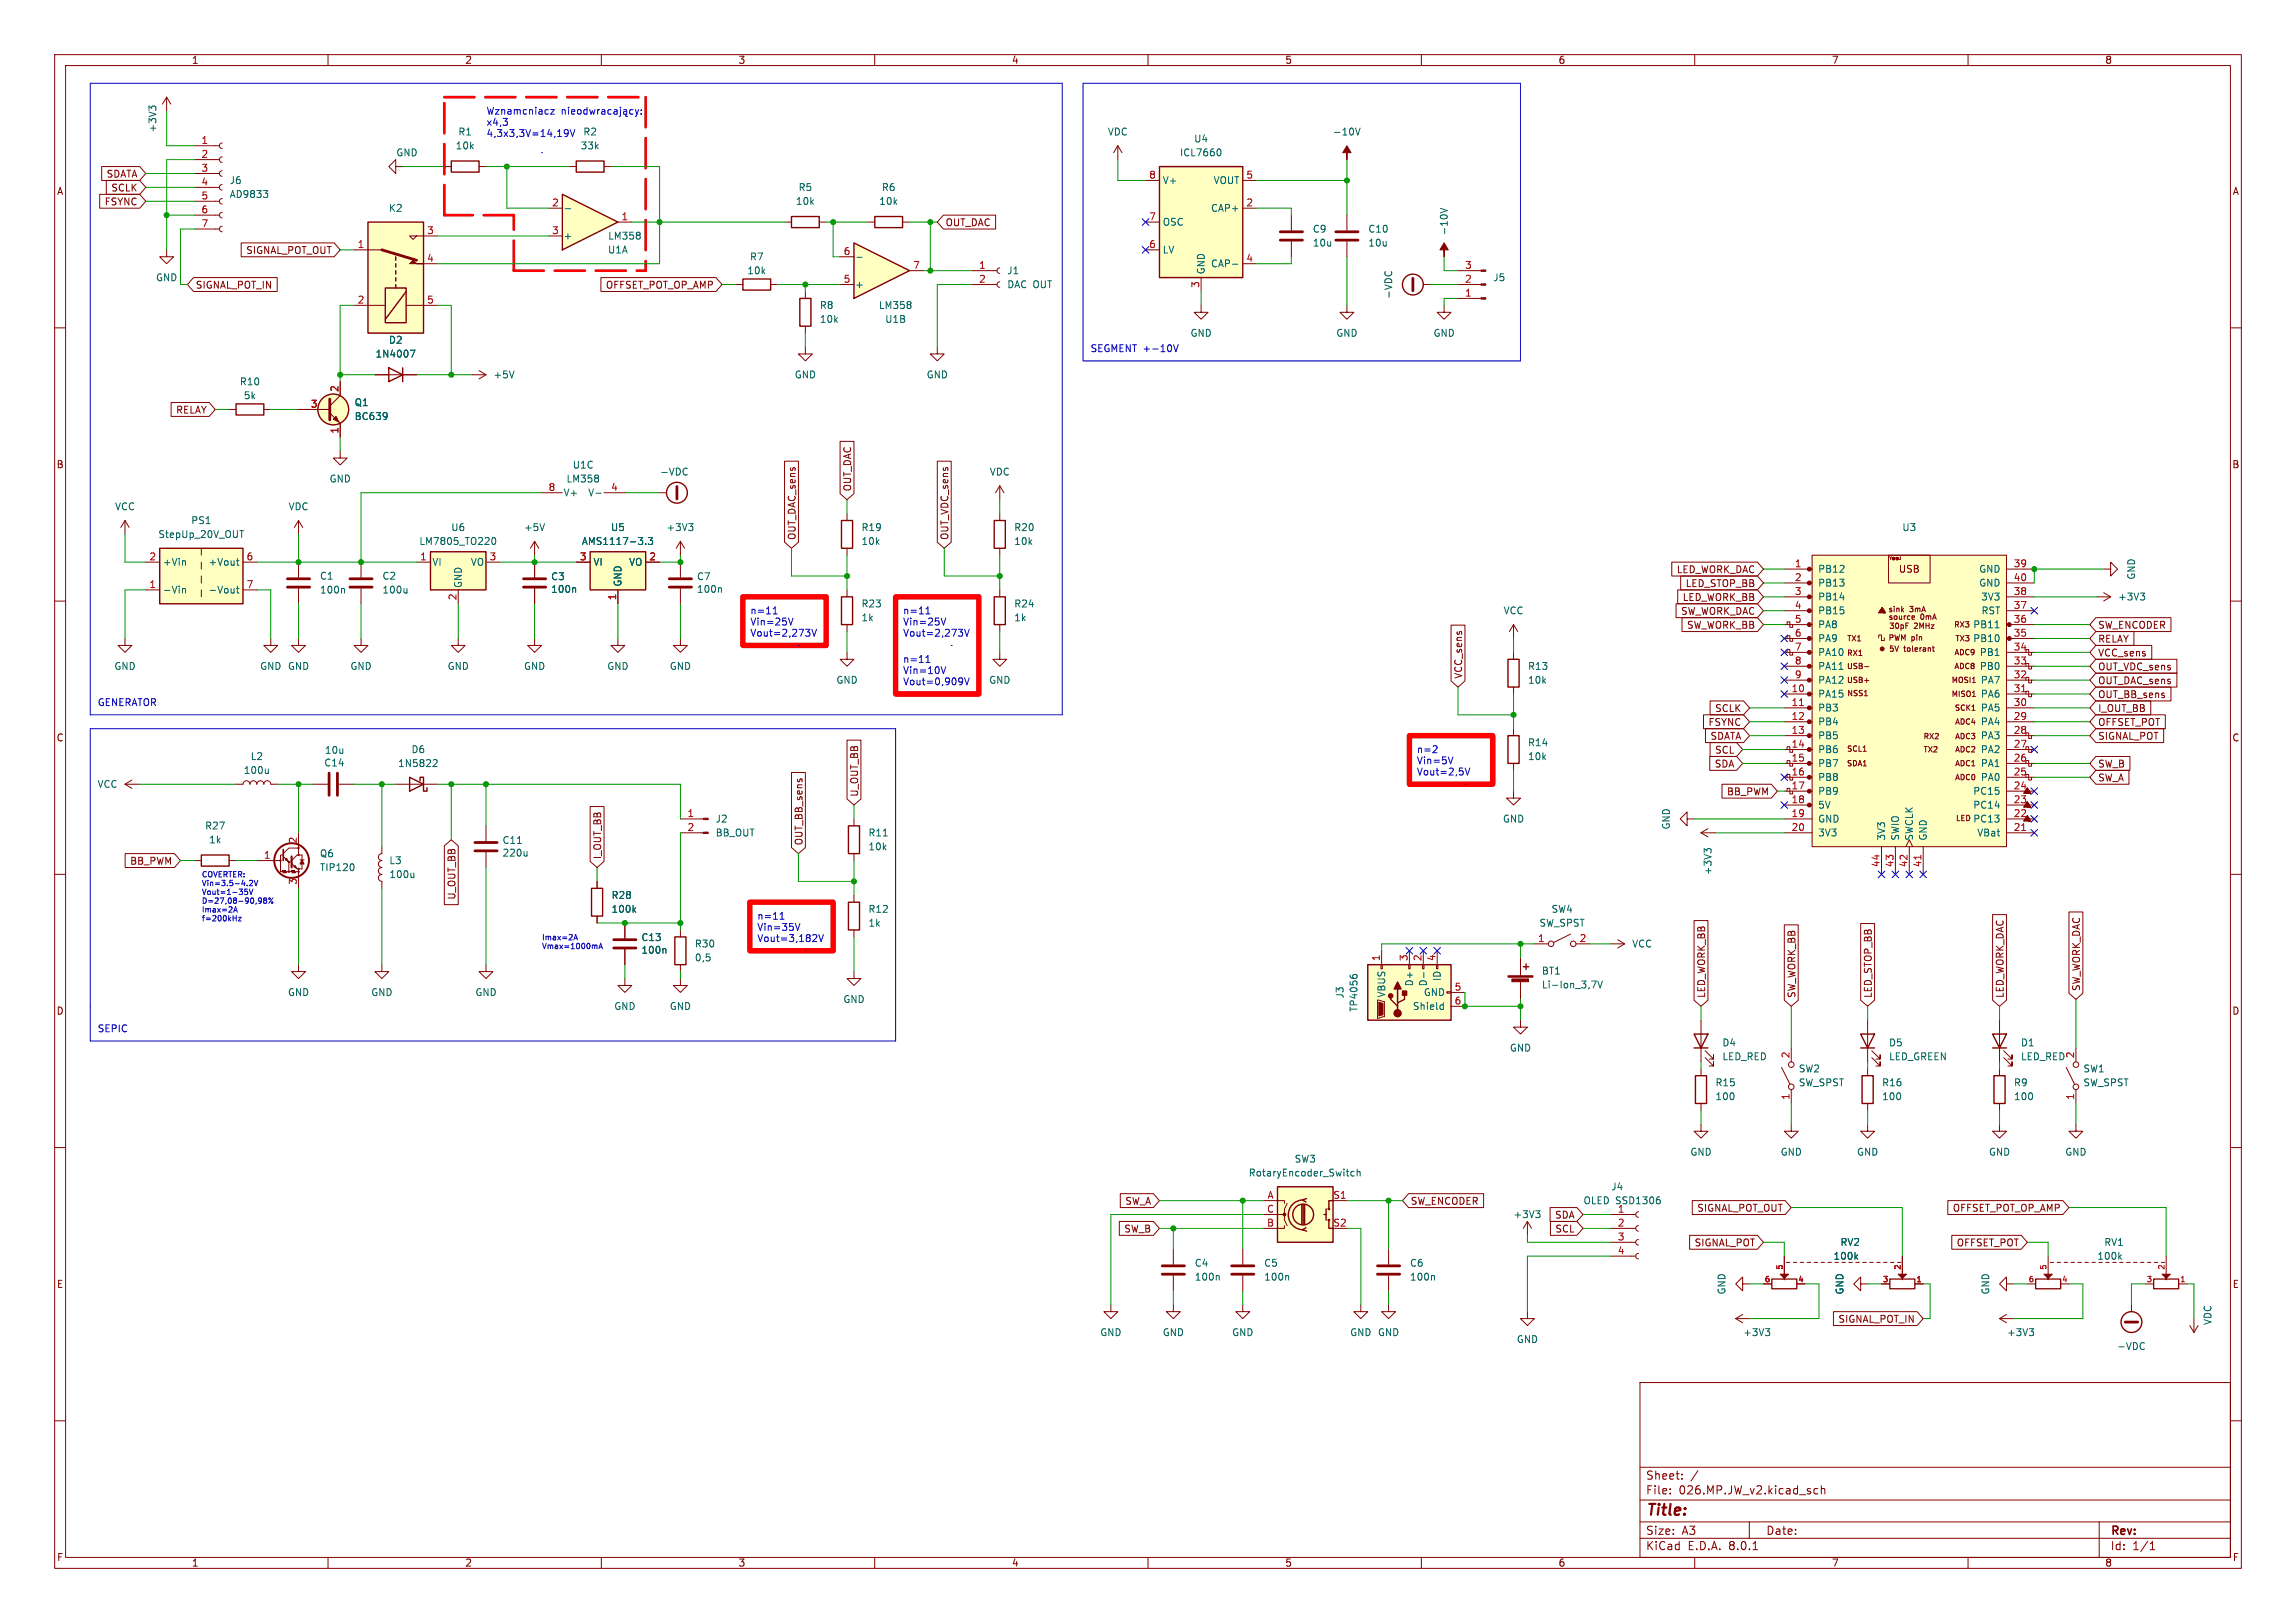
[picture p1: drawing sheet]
<svg xmlns="http://www.w3.org/2000/svg" width="420mm" height="297mm" viewBox="0 0 420 297" stroke-linecap="round" stroke-linejoin="round" font-family="sans-serif">
<defs><g id="words">
<text font-size="2.8" fill="#840000" x="301" y="277.9">Title:</text>
<g font-size="2.1" fill="#840000">
<text x="301" y="273.7">File:</text>
<text x="301" y="271">Sheet:</text>
<text x="307.1" y="273.7">026.MP.JW_v2.kicad_sch</text>
<text x="301" y="281.1">Size:</text>
<text x="307.6" y="281.1">A3</text>
<text x="323" y="281.1">Date:</text>
<text x="386" y="281.3">Rev:</text>
<text x="301" y="283.9">KiCad</text>
<text x="308.7" y="283.9">E.D.A.</text>
<text x="316.3" y="283.9">8.0.1</text>
<text x="386" y="283.9">Id:</text>
<text x="390.1" y="283.9">1/1</text>
</g>
<g font-size="1.8" fill="#840000">
<text x="35" y="11.9">1</text>
<text x="85" y="11.9">2</text>
<text x="135" y="11.9">3</text>
<text x="185" y="11.9">4</text>
<text x="235" y="11.9">5</text>
<text x="285" y="11.9">6</text>
<text x="335" y="11.9">7</text>
<text x="385" y="11.9">8</text>
<text x="10.3" y="35.9">A</text>
<text x="19.4" y="32.7">SDATA</text>
<text x="20.3" y="35.2">SCLK</text>
<text x="408.3" y="35.9">A</text>
<text x="19.1" y="37.8">FSYNC</text>
<text x="172.9" y="41.6">OUT_DAC</text>
<text x="44.9" y="46.7">SIGNAL_POT_OUT</text>
<text x="35.7" y="53">SIGNAL_POT_IN</text>
<text x="110.7" y="53">OFFSET_POT_OP_AMP</text>
<text x="32.1" y="75.9">RELAY</text>
<text x="10.3" y="85.9">B</text>
<text x="408.2" y="85.9">B</text>
<text x="155.9" y="90" transform="rotate(-90 155.9 90)">OUT_DAC</text>
<text x="145.7" y="98.9" transform="rotate(-90 145.7 98.9)">OUT_DAC_sens</text>
<text x="173.7" y="98.9" transform="rotate(-90 173.7 98.9)">OUT_VDC_sens</text>
<text x="306.6" y="105.1">LED_WORK_DAC</text>
<text x="308.2" y="107.6">LED_STOP_BB</text>
<text x="347.2" y="105">USB</text>
<text x="307.4" y="112.7">SW_WORK_DAC</text>
<text x="307.7" y="110.2">LED_WORK_BB</text>
<text x="308.5" y="115.3">SW_WORK_BB</text>
<text x="383.7" y="117.8">RELAY</text>
<text x="383.7" y="115.3">SW_ENCODER</text>
<text x="267.7" y="124.3" transform="rotate(-90 267.7 124.3)">VCC_sens</text>
<text x="383.7" y="120.3">VCC_sens</text>
<text x="383.7" y="125.4">OUT_DAC_sens</text>
<text x="383.7" y="122.9">OUT_VDC_sens</text>
<text x="313.6" y="130.5">SCLK</text>
<text x="383.7" y="130.5">I_OUT_BB</text>
<text x="383.7" y="128">OUT_BB_sens</text>
<text x="10.3" y="135.9">C</text>
<text x="312.4" y="133">FSYNC</text>
<text x="312.8" y="135.6">SDATA</text>
<text x="383.7" y="133">OFFSET_POT</text>
<text x="383.7" y="135.6">SIGNAL_POT</text>
<text x="408.2" y="135.9">C</text>
<text x="313.6" y="140.7">SDA</text>
<text x="313.6" y="138.1">SCL</text>
<text x="383.7" y="143.2">SW_A</text>
<text x="383.7" y="140.7">SW_B</text>
<text x="157.2" y="145.9" transform="rotate(-90 157.2 145.9)">U_OUT_BB</text>
<text x="315.8" y="145.7">BB_PWM</text>
<text x="147" y="154.8" transform="rotate(-90 147 154.8)">OUT_BB_sens</text>
<text x="23.7" y="158.4">BB_PWM</text>
<text x="110.2" y="157.3" transform="rotate(-90 110.2 157.3)">I_OUT_BB</text>
<text x="83.5" y="164.7" transform="rotate(-90 83.5 164.7)">U_OUT_BB</text>
<text x="10.3" y="185.9">D</text>
<text x="312.1" y="182.7" transform="rotate(-90 312.1 182.7)">LED_WORK_BB</text>
<text x="328.6" y="182.7" transform="rotate(-90 328.6 182.7)">SW_WORK_BB</text>
<text x="342.6" y="182.7" transform="rotate(-90 342.6 182.7)">LED_STOP_BB</text>
<text x="366.7" y="182.7" transform="rotate(-90 366.7 182.7)">LED_WORK_DAC</text>
<text x="380.7" y="181.5" transform="rotate(-90 380.7 181.5)">SW_WORK_DAC</text>
<text x="408.2" y="185.9">D</text>
<text x="205.7" y="220.7">SW_A</text>
<text x="258" y="220.7">SW_ENCODER</text>
<text x="310.4" y="221.9">SIGNAL_POT_OUT</text>
<text x="357.1" y="221.9">OFFSET_POT_OP_AMP</text>
<text x="205.6" y="225.7">SW_B</text>
<text x="284.4" y="223.2">SDA</text>
<text x="284.4" y="225.7">SCL</text>
<text x="309.9" y="228.3">SIGNAL_POT</text>
<text x="357.8" y="228.3">OFFSET_POT</text>
<text x="10.3" y="235.9">E</text>
<text x="408.3" y="235.9">E</text>
<text x="336.2" y="242.3">SIGNAL_POT_IN</text>
<text x="10.3" y="285.9">F</text>
<text x="35" y="286.9">1</text>
<text x="85" y="286.9">2</text>
<text x="135" y="286.9">3</text>
<text x="185" y="286.9">4</text>
<text x="235" y="286.9">5</text>
<text x="285" y="286.9">6</text>
<text x="335" y="286.9">7</text>
<text x="385" y="286.9">8</text>
<text x="408.3" y="285.9">F</text>
</g>
<g font-size="1.8" fill="#0000c2">
<text x="88.9" y="21.1">Wznamcniacz</text>
<text x="88.9" y="23.1">x4,3</text>
<text x="88.9" y="25.2">4,3x3,3V=14,19V</text>
<text x="199.4" y="64.5">SEGMENT +-10V</text>
<text x="137.2" y="112.5">n=11</text>
<text x="165.1" y="112.5">n=11</text>
<text x="137.2" y="114.5">Vin=25V</text>
<text x="137.2" y="116.6">Vout=2,273V</text>
<text x="165.1" y="114.5">Vin=25V</text>
<text x="165.1" y="116.6">Vout=2,273V</text>
<text x="165.1" y="121.4">n=11</text>
<text x="165.1" y="123.4">Vin=10V</text>
<text x="165.1" y="125.5">Vout=0,909V</text>
<text x="17.8" y="129.3">GENERATOR</text>
<text x="259.1" y="137.9">n=2</text>
<text x="259.1" y="139.9">Vin=5V</text>
<text x="259.1" y="142">Vout=2,5V</text>
<text x="138.4" y="168.4">n=11</text>
<text x="138.4" y="170.4">Vin=35V</text>
<text x="138.4" y="172.5">Vout=3,182V</text>
<text x="17.8" y="189">SEPIC</text>
</g>
<g font-size="1.8" fill="#006464">
<text x="28.8" y="24.3" transform="rotate(-90 28.8 24.3)">+3V3</text>
<text x="72.4" y="28.8">GND</text>
<text x="83.3" y="27.5">10k</text>
<text x="83.7" y="25">R1</text>
<text x="106.1" y="27.5">33k</text>
<text x="106.6" y="25">R2</text>
<text x="202.6" y="25">VDC</text>
<text x="215.7" y="28.8">ICL7660</text>
<text x="218.3" y="26.3">U4</text>
<text x="243.7" y="25">-10V</text>
<text x="41.9" y="33.9">J6</text>
<text x="146" y="35.2">R5</text>
<text x="161.2" y="35.2">R6</text>
<text x="212.6" y="33.9">V+</text>
<text x="221.9" y="33.9">VOUT</text>
<text x="41.9" y="36.4">AD9833</text>
<text x="71" y="39">K2</text>
<text x="145.5" y="37.7">10k</text>
<text x="160.7" y="37.7">10k</text>
<text x="212.6" y="41.5">OSC</text>
<text x="221.4" y="39">CAP+</text>
<text x="103" y="44">+</text>
<text x="111.1" y="46.6">U1A</text>
<text x="111.1" y="44">LM358</text>
<text x="137.1" y="47.9">R7</text>
<text x="212.6" y="46.6">LV</text>
<text x="240" y="42.8">C9</text>
<text x="240" y="45.3">10u</text>
<text x="250.2" y="42.8">C10</text>
<text x="250.2" y="45.3">10u</text>
<text x="265" y="43.2" transform="rotate(-90 265 43.2)">-10V</text>
<text x="28.4" y="51.7">GND</text>
<text x="136.6" y="50.4">10k</text>
<text x="156.3" y="52.9">+</text>
<text x="184.2" y="50.4">J1</text>
<text x="184.2" y="52.9">DAC OUT</text>
<text x="220.6" y="50.3" transform="rotate(-90 220.6 50.3)">GND</text>
<text x="221.4" y="49.1">CAP-</text>
<text x="273.1" y="51.7">J5</text>
<text x="149.9" y="56.7">R8</text>
<text x="149.9" y="59.3">10k</text>
<text x="160.7" y="56.7">LM358</text>
<text x="161.8" y="59.3">U1B</text>
<text x="254.9" y="54.8" transform="rotate(-90 254.9 54.8)">-VDC</text>
<text x="68.6" y="65.6">1N4007</text>
<text x="71" y="63.1">D2</text>
<text x="217.7" y="61.8">GND</text>
<text x="244.3" y="61.8">GND</text>
<text x="262.1" y="61.8">GND</text>
<text x="43.8" y="70.7">R10</text>
<text x="90.2" y="69.4">+5V</text>
<text x="145.3" y="69.4">GND</text>
<text x="169.4" y="69.4">GND</text>
<text x="44.5" y="73.3">5k</text>
<text x="64.8" y="77.1">BC639</text>
<text x="64.8" y="74.5">Q1</text>
<text x="60.2" y="88.5">GND</text>
<text x="103.5" y="88.5">LM358</text>
<text x="104.7" y="86">U1C</text>
<text x="120.7" y="87.2">-VDC</text>
<text x="181" y="87.2">VDC</text>
<text x="20.9" y="93.6">VCC</text>
<text x="52.7" y="93.6">VDC</text>
<text x="103" y="91">V+</text>
<text x="107.5" y="91">V-</text>
<text x="28.9" y="98.7">StepUp_20V_OUT</text>
<text x="34.9" y="96.1">PS1</text>
<text x="76.6" y="99.9">LM7805_TO220</text>
<text x="82.4" y="97.4">U6</text>
<text x="95.8" y="97.4">+5V</text>
<text x="106.3" y="99.9">AMS1117-3.3</text>
<text x="111.7" y="97.4">U5</text>
<text x="121.8" y="97.4">+3V3</text>
<text x="157.5" y="99.9">10k</text>
<text x="157.5" y="97.4">R19</text>
<text x="185.4" y="99.9">10k</text>
<text x="185.4" y="97.4">R20</text>
<text x="347.9" y="97.4">U3</text>
<text x="29.7" y="103.7">+Vin</text>
<text x="38.1" y="103.7">+Vout</text>
<text x="58.4" y="106.3">C1</text>
<text x="69.9" y="106.3">C2</text>
<text x="79" y="103.7">VI</text>
<text x="84.7" y="107.7" transform="rotate(-90 84.7 107.7)">GND</text>
<text x="86" y="103.7">VO</text>
<text x="100.7" y="106.4">C3</text>
<text x="108.5" y="103.7">VI</text>
<text x="113.9" y="107.4" transform="rotate(-90 113.9 107.4)">GND</text>
<text x="115" y="103.7">VO</text>
<text x="127.4" y="106.4">C7</text>
<text x="332.5" y="105">PB12</text>
<text x="332.5" y="107.5">PB13</text>
<text x="361.9" y="105">GND</text>
<text x="361.9" y="107.5">GND</text>
<text x="390.8" y="106.2" transform="rotate(-90 390.8 106.2)">GND</text>
<text x="29.7" y="108.8">-Vin</text>
<text x="38.1" y="108.8">-Vout</text>
<text x="58.4" y="108.8">100n</text>
<text x="69.9" y="108.8">100u</text>
<text x="100.7" y="108.7">100n</text>
<text x="127.4" y="108.7">100n</text>
<text x="157.5" y="111.4">R23</text>
<text x="157.5" y="113.9">1k</text>
<text x="185.4" y="111.4">R24</text>
<text x="185.4" y="113.9">1k</text>
<text x="274.9" y="112.6">VCC</text>
<text x="332.5" y="110.1">PB14</text>
<text x="332.5" y="112.6">PB15</text>
<text x="362.3" y="110.1">3V3</text>
<text x="362.4" y="112.6">RST</text>
<text x="387.4" y="110.1">+3V3</text>
<text x="332.5" y="115.2">PA8</text>
<text x="332.5" y="117.7">PA9</text>
<text x="360.9" y="117.7">PB10</text>
<text x="360.9" y="115.2">PB11</text>
<text x="20.8" y="122.8">GND</text>
<text x="47.5" y="122.8">GND GND</text>
<text x="64" y="122.8">GND</text>
<text x="81.8" y="122.8">GND</text>
<text x="95.8" y="122.8">GND</text>
<text x="111" y="122.8">GND</text>
<text x="122.4" y="122.8">GND</text>
<text x="152.9" y="125.3">GND</text>
<text x="180.8" y="125.3">GND</text>
<text x="279.4" y="122.8">R13</text>
<text x="279.4" y="125.3">10k</text>
<text x="332.5" y="120.2">PA10</text>
<text x="332.5" y="122.8">PA11</text>
<text x="332.5" y="125.3">PA12</text>
<text x="362.1" y="122.8">PB0</text>
<text x="362.1" y="120.2">PB1</text>
<text x="362.2" y="125.3">PA7</text>
<text x="332.5" y="127.9">PA15</text>
<text x="332.5" y="130.4">PB3</text>
<text x="362.2" y="130.4">PA5</text>
<text x="362.2" y="127.9">PA6</text>
<text x="279.4" y="136.8">R14</text>
<text x="332.5" y="132.9">PB4</text>
<text x="332.5" y="135.5">PB5</text>
<text x="362.2" y="135.5">PA3</text>
<text x="362.2" y="132.9">PA4</text>
<text x="44.5" y="141.8">100u</text>
<text x="45.8" y="139.3">L2</text>
<text x="59.2" y="140.5">C14</text>
<text x="59.3" y="138.2">10u</text>
<text x="72.7" y="140.6">1N5822</text>
<text x="75.2" y="138">D6</text>
<text x="279.4" y="139.3">10k</text>
<text x="332.5" y="138">PB6</text>
<text x="332.5" y="140.6">PB7</text>
<text x="332.5" y="143.1">PB8</text>
<text x="362.2" y="143.1">PA0</text>
<text x="362.2" y="140.6">PA1</text>
<text x="362.2" y="138">PA2</text>
<text x="17.7" y="144.4">VCC</text>
<text x="332.5" y="145.6">PB9</text>
<text x="332.5" y="148.2">5V</text>
<text x="360.9" y="148.2">PC14</text>
<text x="360.9" y="145.6">PC15</text>
<text x="37.4" y="152">R27</text>
<text x="38.1" y="154.5">1k</text>
<text x="91.8" y="154.6">C11</text>
<text x="130.8" y="150.7">J2</text>
<text x="130.8" y="153.3">BB_OUT</text>
<text x="158.8" y="155.8">10k</text>
<text x="158.8" y="153.3">R11</text>
<text x="274.8" y="150.7">GND</text>
<text x="305.7" y="151.9" transform="rotate(-90 305.7 151.9)">GND</text>
<text x="332.5" y="150.7">GND</text>
<text x="332.5" y="153.3">3V3</text>
<text x="345" y="153.9" transform="rotate(-90 345 153.9)">3V3</text>
<text x="347.6" y="153.9" transform="rotate(-90 347.6 153.9)">SWIO</text>
<text x="350.1" y="153.9" transform="rotate(-90 350.1 153.9)">SWCLK</text>
<text x="352.7" y="153.9" transform="rotate(-90 352.7 153.9)">GND</text>
<text x="360.9" y="150.7">PC13</text>
<text x="361.6" y="153.3">VBat</text>
<text x="58.4" y="159.6">TIP120</text>
<text x="58.4" y="157.1">Q6</text>
<text x="71.1" y="160.9">100u</text>
<text x="71.1" y="158.3">L3</text>
<text x="91.8" y="156.9">220u</text>
<text x="313.3" y="160.2" transform="rotate(-90 313.3 160.2)">+3V3</text>
<text x="111.8" y="164.7">R28</text>
<text x="111.8" y="167.2">100k</text>
<text x="158.8" y="167.2">R12</text>
<text x="283.7" y="167.2">SW4</text>
<text x="117.2" y="172.4">C13</text>
<text x="127" y="173.6">R30</text>
<text x="158.8" y="169.8">1k</text>
<text x="281.5" y="169.8">SW_SPST</text>
<text x="298.5" y="173.6">VCC</text>
<text x="117.2" y="174.7">100n</text>
<text x="127" y="176.1">0,5</text>
<text x="263.8" y="179.6" transform="rotate(-90 263.8 179.6)">ID</text>
<text x="282" y="178.5">BT1</text>
<text x="52.6" y="182.5">GND</text>
<text x="67.8" y="182.5">GND</text>
<text x="86.9" y="182.5">GND</text>
<text x="112.3" y="185">GND</text>
<text x="122.4" y="185">GND</text>
<text x="154.2" y="183.7">GND</text>
<text x="246" y="182.8" transform="rotate(-90 246 182.8)">J3</text>
<text x="248.5" y="185.2" transform="rotate(-90 248.5 185.2)">TP4056</text>
<text x="253.6" y="182.6" transform="rotate(-90 253.6 182.6)">VBUS</text>
<text x="258.3" y="185">Shield</text>
<text x="258.7" y="180.6" transform="rotate(-90 258.7 180.6)">D+</text>
<text x="260.3" y="182.5">GND</text>
<text x="261.2" y="180.6" transform="rotate(-90 261.2 180.6)">D-</text>
<text x="282" y="181.1">Li-Ion_3,7V</text>
<text x="315" y="191.7">D4</text>
<text x="345.5" y="191.7">D5</text>
<text x="369.6" y="191.7">D1</text>
<text x="276.1" y="192.6">GND</text>
<text x="315" y="194.2">LED_RED</text>
<text x="328.9" y="196.4">SW2</text>
<text x="345.5" y="194.2">LED_GREEN</text>
<text x="369.6" y="194.2">LED_RED</text>
<text x="381" y="196.4">SW1</text>
<text x="313.7" y="199">R15</text>
<text x="313.7" y="201.5">100</text>
<text x="328.9" y="199">SW_SPST</text>
<text x="344.2" y="199">R16</text>
<text x="344.2" y="201.5">100</text>
<text x="368.3" y="199">R9</text>
<text x="368.3" y="201.5">100</text>
<text x="381" y="199">SW_SPST</text>
<text x="228.3" y="215.5">RotaryEncoder_Switch</text>
<text x="236.7" y="213">SW3</text>
<text x="309.1" y="211.7">GND</text>
<text x="325.6" y="211.7">GND</text>
<text x="339.6" y="211.7">GND</text>
<text x="363.7" y="211.7">GND</text>
<text x="377.7" y="211.7">GND</text>
<text x="289.6" y="220.6">OLED SSD1306</text>
<text x="294.7" y="218">J4</text>
<text x="295.8" y="222">1</text>
<text x="276.8" y="223.1">+3V3</text>
<text x="218.4" y="232">C4</text>
<text x="231.1" y="232">C5</text>
<text x="257.8" y="232">C6</text>
<text x="335.3" y="230.7">100k</text>
<text x="336.6" y="228.2">RV2</text>
<text x="383.6" y="230.7">100k</text>
<text x="384.8" y="228.2">RV1</text>
<text x="218.4" y="234.5">100n</text>
<text x="231.1" y="234.5">100n</text>
<text x="257.8" y="234.5">100n</text>
<text x="315.8" y="237" transform="rotate(-90 315.8 237)">GND</text>
<text x="337.4" y="237" transform="rotate(-90 337.4 237)">GND</text>
<text x="364.1" y="237" transform="rotate(-90 364.1 237)">GND</text>
<text x="201.2" y="244.7">GND</text>
<text x="212.6" y="244.7">GND</text>
<text x="225.3" y="244.7">GND</text>
<text x="246.9" y="244.7">GND GND</text>
<text x="277.4" y="246">GND</text>
<text x="318.8" y="244.7">+3V3</text>
<text x="367" y="244.7">+3V3</text>
<text x="404.7" y="242.6" transform="rotate(-90 404.7 242.6)">VDC</text>
<text x="387.2" y="247.2">-VDC</text>
</g>
<g font-size="1.8" fill="#a90000">
<text x="36.8" y="26.4">1</text>
<text x="36.8" y="29">2</text>
<text x="36.8" y="31.5">3</text>
<text x="36.8" y="34">4</text>
<text x="210.1" y="32.8">8</text>
<text x="227.9" y="32.8">5</text>
<text x="36.8" y="36.6">5</text>
<text x="36.8" y="39.1">6</text>
<text x="36.8" y="41.7">7</text>
<text x="100.9" y="37.8">2</text>
<text x="113.6" y="40.4">1</text>
<text x="210.1" y="40.4">7</text>
<text x="227.9" y="37.8">2</text>
<text x="65.3" y="45.5">1</text>
<text x="78" y="42.9">3</text>
<text x="100.9" y="42.9">3</text>
<text x="154.2" y="46.7">6</text>
<text x="210.1" y="45.5">6</text>
<text x="78" y="48">4</text>
<text x="154.2" y="51.8">5</text>
<text x="166.9" y="49.3">7</text>
<text x="179" y="49.3">1</text>
<text x="179" y="51.8">2</text>
<text x="219.5" y="52.8" transform="rotate(-90 219.5 52.8)">3</text>
<text x="227.9" y="48">4</text>
<text x="267.9" y="51.8">2</text>
<text x="267.9" y="49.3">3</text>
<text x="65.3" y="55.6">2</text>
<text x="78" y="55.6">5</text>
<text x="267.9" y="54.4">1</text>
<text x="62" y="71.8" transform="rotate(-90 62 71.8)">2</text>
<text x="56.8" y="74.7">3</text>
<text x="62" y="79.4" transform="rotate(-90 62 79.4)">1</text>
<text x="100.3" y="89.9">8</text>
<text x="111.7" y="89.9">4</text>
<text x="27.2" y="107.7">1</text>
<text x="27.2" y="102.6">2</text>
<text x="45" y="102.6">6</text>
<text x="45" y="107.7">7</text>
<text x="76.8" y="102.6">1</text>
<text x="89.5" y="102.6">3</text>
<text x="106" y="102.6">3</text>
<text x="118.7" y="102.6">2</text>
<text x="328.2" y="103.9">1</text>
<text x="328.2" y="106.4">2</text>
<text x="368.3" y="103.9">39</text>
<text x="368.3" y="106.4">40</text>
<text x="83.6" y="109.9" transform="rotate(-90 83.6 109.9)">2</text>
<text x="112.8" y="109.9" transform="rotate(-90 112.8 109.9)">1</text>
<text x="328.2" y="109">3</text>
<text x="328.2" y="111.5">4</text>
<text x="368.3" y="111.5">37</text>
<text x="368.3" y="109">38</text>
<text x="328.2" y="114">5</text>
<text x="328.2" y="116.6">6</text>
<text x="328.2" y="119.1">7</text>
<text x="368.3" y="119.1">34</text>
<text x="368.3" y="116.6">35</text>
<text x="368.3" y="114">36</text>
<text x="328.2" y="121.7">8</text>
<text x="328.2" y="124.2">9</text>
<text x="368.3" y="124.2">32</text>
<text x="368.3" y="121.7">33</text>
<text x="327.6" y="126.7">10</text>
<text x="327.6" y="129.3">11</text>
<text x="327.6" y="131.8">12</text>
<text x="368.3" y="131.8">29</text>
<text x="368.3" y="129.3">30</text>
<text x="368.3" y="126.7">31</text>
<text x="327.6" y="134.4">13</text>
<text x="327.6" y="136.9">14</text>
<text x="368.3" y="136.9">27</text>
<text x="368.3" y="134.4">28</text>
<text x="327.6" y="139.4">15</text>
<text x="327.6" y="142">16</text>
<text x="368.3" y="142">25</text>
<text x="368.3" y="139.4">26</text>
<text x="125.7" y="149.6">1</text>
<text x="327.6" y="144.5">17</text>
<text x="327.6" y="147.1">18</text>
<text x="327.6" y="149.6">19</text>
<text x="368.3" y="149.6">22</text>
<text x="368.3" y="147.1">23</text>
<text x="368.3" y="144.5">24</text>
<text x="54.4" y="154.4" transform="rotate(-90 54.4 154.4)">2</text>
<text x="125.7" y="152.1">2</text>
<text x="327.6" y="152.1">20</text>
<text x="368.3" y="152.1">21</text>
<text x="48.2" y="157.2">1</text>
<text x="54.4" y="162" transform="rotate(-90 54.4 162)">3</text>
<text x="343.9" y="158.8" transform="rotate(-90 343.9 158.8)">44</text>
<text x="346.5" y="158.8" transform="rotate(-90 346.5 158.8)">43</text>
<text x="349" y="158.8" transform="rotate(-90 349 158.8)">42</text>
<text x="351.5" y="158.8" transform="rotate(-90 351.5 158.8)">41</text>
<text x="281.2" y="172.5">1</text>
<text x="288.9" y="172.5">2</text>
<text x="252.5" y="176" transform="rotate(-90 252.5 176)">1</text>
<text x="257.6" y="176" transform="rotate(-90 257.6 176)">3</text>
<text x="260.1" y="176" transform="rotate(-90 260.1 176)">2</text>
<text x="262.6" y="176" transform="rotate(-90 262.6 176)">4</text>
<text x="266" y="181.4">5</text>
<text x="266" y="183.9">6</text>
<text x="327.4" y="193.7" transform="rotate(-90 327.4 193.7)">2</text>
<text x="379.5" y="193.7" transform="rotate(-90 379.5 193.7)">2</text>
<text x="327.4" y="201.4" transform="rotate(-90 327.4 201.4)">1</text>
<text x="379.5" y="201.4" transform="rotate(-90 379.5 201.4)">1</text>
<text x="231.7" y="222">C</text>
<text x="231.8" y="219.5">A</text>
<text x="243.8" y="219.5">S1</text>
<text x="231.7" y="224.5">B</text>
<text x="243.8" y="224.5">S2</text>
<text x="295.8" y="224.5">2</text>
<text x="295.8" y="227.1">3</text>
<text x="295.8" y="229.6">4</text>
</g>
<g font-size="1.4" fill="#840000">
<text x="345.3" y="112.2">sink</text>
<text x="345.4" y="113.6">source</text>
<text x="349.3" y="112.2">3mA</text>
<text x="351.3" y="113.6">0mA</text>
<text x="337.8" y="117.6">TX1</text>
<text x="345.3" y="117.4">PWM pin</text>
<text x="345.5" y="119.5">5V</text>
<text x="345.5" y="115.3">30pF</text>
<text x="348.3" y="119.5">tolerant</text>
<text x="350.1" y="115.3">2MHz</text>
<text x="357.3" y="115">RX3</text>
<text x="357.6" y="117.6">TX3</text>
<text x="337.8" y="125.2">USB+</text>
<text x="337.8" y="122.6">USB-</text>
<text x="337.8" y="120.2">RX1</text>
<text x="356.9" y="125.2">MOSI1</text>
<text x="357.4" y="122.6">ADC8</text>
<text x="357.4" y="120.1">ADC9</text>
<text x="337.8" y="127.6">NSS1</text>
<text x="356.9" y="127.7">MISO1</text>
<text x="357.5" y="130.3">SCK1</text>
<text x="337.8" y="137.8">SCL1</text>
<text x="351.7" y="137.9">TX2</text>
<text x="351.7" y="135.5">RX2</text>
<text x="357.5" y="137.9">ADC2</text>
<text x="357.5" y="135.5">ADC3</text>
<text x="357.5" y="132.8">ADC4</text>
<text x="337.7" y="140.4">SDA1</text>
<text x="357.5" y="143">ADC0</text>
<text x="357.5" y="140.4">ADC1</text>
<text x="357.7" y="150.5">LED</text>
</g>
<g font-size="1.4" fill="#0000c2">
<text x="36.8" y="160.6">COVERTER:</text>
<text x="36.8" y="162.2">Vin=3.5-4.2V</text>
<text x="36.8" y="163.8">Vout=1-35V</text>
<text x="36.8" y="165.4">D=27,08-90,98%</text>
<text x="36.8" y="167.1">Imax=2A</text>
<text x="36.8" y="168.7">f=200kHz</text>
<text x="99.1" y="172.1">Imax=2A</text>
<text x="99.1" y="173.7">Vmax=1000mA</text>
</g>
<g font-size="1.4" fill="#a90000">
<text x="326.1" y="232.5" transform="rotate(-90 326.1 232.5)">5</text>
<text x="347.7" y="232.5" transform="rotate(-90 347.7 232.5)">2</text>
<text x="374.4" y="232.5" transform="rotate(-90 374.4 232.5)">5</text>
<text x="396" y="232.5" transform="rotate(-90 396 232.5)">2</text>
<text x="322.7" y="234.7">6</text>
<text x="328.8" y="234.7">4</text>
<text x="344.3" y="234.7">3</text>
<text x="350.4" y="234.7">1</text>
<text x="371" y="234.7">6</text>
<text x="377.1" y="234.7">4</text>
<text x="392.6" y="234.7">3</text>
<text x="398.7" y="234.7">1</text>
</g>
<text font-size=".7" fill="#840000" x="345.4" y="102.6">Y@@J</text>
</g></defs>
<g fill="none" stroke="#840000" stroke-width=".18">
<path d="M10 10h400v277h-400zM12 12h396v273h-396zM60 10v2M110 10v2M160 10v2M210 10v2M260 10v2M310 10v2M360 10v2M10 60h2M408 60h2M41.9 74.9h1.3"/>
<path d="M48.3 74.9h1.2M54.6 74.9h5.7M60.3 75.6l1.9 1.9v2.5M62.2 69.9v2.5l-1.9 1.9M62.2 82.6v1.2h-1.2l1.2 1.3 1.3-1.3h-1.3M97.8 99.1l-.8 1.2M97.8 99.1v2.5M97.8 99.1l.8 1.2M10 110h2M97.8 102.9v2.8M97.8 107.7v2.8M383.5 109.2h2.6"/>
<path d="M384.8 108.5l1.3 .7M386.1 109.2l-1.3 .8M408 110h2M10 160h2M43.2 143.5h1.2a.64 .64 0 0 1 .7-.6 .64 .64 0 0 1 .6 .6 .64 .64 0 0 1 .7-.6 .64 .64 0 0 1 .6 .6 .64 .64 0 0 1 .6-.6 .64 .64 0 0 1 .7 .6 .64 .64 0 0 1 .6-.6 .64 .64 0 0 1 .6 .6h1.3M308.6 149.9v-1.3l-1.3 1.3 1.3 1.2v-1.2h1.3M408 160h2M278.1 175.3v3.3M278.1 179.6v3.3M325.9 195.3l1.5 3.1M327.7 191.8v2.5M327.7 199.4v2.5"/>
<path d="M10 210h2M327.7 205.7v1.3h1.2l-1.2 1.3-1.3-1.3h1.3M341.6 205.7v1.3h1.3l-1.3 1.3-1.2-1.3h1.2M408 210h2M203.2 238.8v1.2h1.3l-1.3 1.3-1.3-1.3h1.3M214.6 228.6v2.8M214.6 233.4v2.8M389.9 238.8v1.2M10 260h2M300 253h108v32h-108zM400.6 242.6l.7 1.2M401.3 241.3v2.5"/>
<path d="M402.1 242.6l-.8 1.2M408 260h2M300 278.5h108M300 274.5h108M300 268.5h108M305.5 273.2v.2M305.5 272.5v.1M307.7 270.5v.2M307.7 269.8v.1M310.6 269.1l-1.3 1.9M320 278.5v3M332.5 272.5l-.4-.1-.3 .3v.4l.1 .2h.6"/>
<path d="M333.2 272.5l.2-.1 .3 .1 .1 .9M333.2 271.9v1.5M384 278.5v6.5M60 285v2M110 285v2M160 285v2M210 285v2M260 285v2M300 281.5h108M310 285v2M320.7 283.6h.8M360 285v2"/>
<path d="M393.3 283.6h.9M393.3 282.5l.4-.4v1.5"/>
<circle cx="327.7" cy="198.9" r=".51"/>
<circle cx="327.7" cy="194.8" r=".51"/>
</g>
<circle cx="61" cy="74.9" r="2.82" fill="#ffffc2" stroke="#ffffc2" stroke-width=".18"/>
<path d="M60.3 73v3.8M95.8 107.4h4M95.8 105.9h4M212.6 233.2h4.1M212.6 231.6h4.1M388.7 241.9h2.3" fill="none" stroke="#840000" stroke-width=".51"/>
<g fill="#840000" stroke="#840000" stroke-width=".18">
<path d="M61 76.7l.5-.5 .5 1z"/>
<path d="M275.8 178.6h4.6v.2h-4.6z"/>
<path d="M276.6 179.1h3v.6h-3z"/>
</g>
<g fill="none" stroke="#840000" stroke-width=".25">
<path d="M43.2 73.9h5.1v2h-5.1zM278.6 176.9h1.1M279.1 176.4v1"/>
<circle cx="61" cy="74.9" r="2.82"/>
<circle cx="389.9" cy="241.9" r="1.9"/>
</g>
<g fill="none" stroke="#006464" stroke-width=".18">
<path d="M70.7 75.6l.1 .6-.2 .5M70.8 76.1l-.1 .1M99.6 95.8l-.4 1.3M105.1 107.6l.2 .1v.7M391.5 108.5h.8l-.4 .5M392.1 109l.2 .3v.3l-.2 .2M49.1 140.7v.8M49.1 141.4l-.2 .1M291.1 179.5h.9l-.6 1.3M292.3 179.5l.4 1.3 .4-1.3M222.8 233.4l.2 .2v.7M392 245.7l.2 .1"/>
<path d="M392.2 246.8l-.2 .2"/>
</g>
<path d="M250.2 176.5h15.2v10.2h-15.2z" fill="#ffffc2"/>
<g fill="none" stroke="#840000" stroke-width=".25">
<path d="M36.8 156.5h5.1v2h-5.1zM74.9 142.2l2.6 1.3-2.6 1.3zM76.8 142.9v-.7h.7v2.6h.6v-.7M250.2 176.5h15.2v10.2h-15.2zM254.4 182.2v.7l1.3 1.3v.6M255.7 181v2.5M256.9 181.6v1.3l-1.2 .6v.7M340.4 189.2h2.5l-1.3 2.6zM340.4 191.8h2.5M340.6 196.9h2v5h-2zM364.5 189.2h2.5l-1.2 2.6zM364.5 191.8h2.5"/>
<path d="M364.7 196.9h2.1v5h-2.1z"/>
</g>
<g fill="#840000" stroke="#840000" stroke-width=".25">
<path d="M255.7 179.7l.6 1.3h-1.3z"/>
<path d="M256.5 181.4h.8v.7h-.8z"/>
<circle cx="255.7" cy="185.4" r=".63"/>
<circle cx="254.4" cy="182.2" r=".38"/>
</g>
<g fill="none" stroke="#840000" stroke-width=".18">
<path d="M49.5 116.8v1.3h1.3l-1.3 1.3-1.2-1.3h1.2M54.6 116.8v1.3h1.3l-1.3 1.3-1.3-1.3h1.3M276.9 114.3l-.8 1.3M276.9 114.3v2.5M276.9 114.3l.7 1.3M35.6 157.5h1.2M41.9 157.5h1.3M57.1 143.5h2.8M62 143.5h2.8M72.4 143.5h7.6M88.9 151.1v2.8M88.9 156v2.8"/>
<path d="M54.6 176.5v1.3h1.3l-1.3 1.3-1.3-1.3h1.3M88.9 176.5v1.3h1.3l-1.3 1.3-1.3-1.3h1.3M252.6 176.5h.3v.8h-.3zM252.7 174v2.5M257.7 176.5h.2v.8h-.2zM257.8 174v2.5M260.2 176.5h.3v.8h-.3zM260.3 174v2.5M262.8 176.5h.2v.8h-.2zM262.9 174v2.5M280.7 172.7h2.5M287.3 170.9l-3.1 1.6"/>
<path d="M288.3 172.7h2.5M294.6 172.7h2.6M295.9 172l1.3 .7M297.2 172.7l-1.3 .8M252 183l1.2 .3v2.8l-1 .2h-.2zM264.7 181.5h.7v.2h-.7zM265.4 181.6h2.6M265.4 184.2h2.6M341.6 186.7v7.6M341.6 195.6v1.3M342.4 193.5l1.5 1.6v-.8v.8h-.7M342.4 192.3l1.5 1.5v-.8v.8h-.7"/>
<path d="M365.8 186.7v7.6M365.8 195.6v1.3M366.5 193.5l1.5 1.6v-.8v.8h-.7M366.5 192.3l1.5 1.5v-.8v.8h-.7M341.6 201.9v1.3M365.8 205.7v1.3h1.2l-1.2 1.3-1.3-1.3h1.3M365.8 201.9v1.3M370.8 234.9h1.5M374.6 229.9v4M375 231h.7M376.3 231h.6M377 234.9h1.5"/>
<path d="M377.6 231h.6M378.8 231h.7M380.1 231h.6M381.4 231h.6M382.7 231h.6M387.7 231h.7M389 231h.6M390.3 231h.6M391.5 231h.7M392.4 234.9h1.5M392.8 231h.6M394.1 231h.6"/>
<path d="M395.4 231h.6M396.2 229.9v4M398.5 234.9h1.5M317.5 241.3h2.5M317.5 241.3l1.3 .8M318.8 240.5l-1.3 .8"/>
<circle cx="283.7" cy="172.7" r=".51"/>
<circle cx="287.8" cy="172.7" r=".51"/>
</g>
<g fill="#840000" stroke="#840000" stroke-width=".18">
<path d="M252.2 183.4l.8 .2v2.1l-.8 .2z"/>
<path d="M395.5 233.2h1.5l-.8 .7v.3v-.3z"/>
<path d="M373.9 233.2h1.5l-.8 .7v.3v-.3z"/>
</g>
<g fill="none" stroke="#006464" stroke-width=".18">
<path d="M79.4 139l.4 .1 .2 .3-.8 .9h.8M94.7 154.4h.7M96.4 155.8v.9M96.4 156.5l-.2 .2M247 178.4v.3M247.4 178.6l.3-.3h.3l.2 .3M260.4 177.9v1M263.6 183.9h.4M264 183.5v1.2M264 184.7h-.4M387.7 230l.4 .4M388.1 229.6l-.5 .5"/>
<path d="M322.9 243.1h.8l-.4 .5M323.5 243.6l.2 .3v.3l-.2 .2"/>
</g>
<path d="M60.2 141.5v4M61.7 141.5v4M86.9 155.7h4M86.9 154.2h4" fill="none" stroke="#840000" stroke-width=".51"/>
<path d="M372.4 234.1h4.5v1.7h-4.5zM394 234.1h4.5v1.7h-4.5z" fill="none" stroke="#840000" stroke-width=".24"/>
<path d="M78.7 101h10.2v7h-10.2z" fill="#ffffc2"/>
<path d="M78.7 101h10.2v7h-10.2zM309.9 189.2h2.5l-1.3 2.6zM309.9 191.8h2.5M310.1 196.9h2.1v5h-2.1z" fill="none" stroke="#840000" stroke-width=".25"/>
<g fill="none" stroke="#840000" stroke-width=".18">
<path d="M66 102.9v2.8M66 107.7v2.8M76.2 102.9h2.5M83.8 116.8v1.3h1.3l-1.3 1.3-1.3-1.3h1.3M83.8 108v2.5M88.9 102.9h2.5M97.8 116.8v1.3h1.3l-1.3 1.3-1.3-1.3h1.3M69.8 154.9v1.3a.63 .63 0 0 0-.6 .6 .63 .63 0 0 0 .6 .7M69.8 157.5a.63 .63 0 0 0-.6 .6 .63 .63 0 0 0 .6 .6 .64 .64 0 0 0-.6 .7 .64 .64 0 0 0 .6 .6 .64 .64 0 0 0-.6 .6 .64 .64 0 0 0 .6 .7v1.3M69.8 176.5v1.3h1.3l-1.3 1.3-1.2-1.3h1.2M311.1 186.7v7.6M311.1 195.6v1.3"/>
<path d="M311.9 193.5l1.5 1.6v-.8v.8h-.7M311.9 192.3l1.5 1.5v-.8v.8h-.7M311.1 205.7v1.3h1.3l-1.3 1.3-1.2-1.3h1.2M311.1 201.9v1.3M248.9 238.8v1.2h1.3l-1.3 1.3-1.3-1.3h1.3M294.6 229.9h4.6M294.6 227.3h4.6M294.6 224.8h4.6M294.6 222.2h4.6M299.7 229.4l-.3 .1-.2 .4 .2 .3 .3 .2M299.7 226.8l-.3 .2-.2 .3 .2 .4 .3 .1M299.7 224.3l-.3 .1-.2 .4 .2 .3 .3 .2"/>
<path d="M299.7 221.7l-.3 .2-.2 .3 .2 .4 .3 .2M318.8 234.9v1.3l-1.3-1.3 1.3-1.2v1.2h1.2M367 234.9v1.3l-1.2-1.3 1.2-1.2v1.2h1.3M279.4 240v1.3h1.3l-1.3 1.3-1.3-1.3h1.3M365.8 241.3h2.5M365.8 241.3l1.2 .8M367 240.5l-1.2 .8"/>
</g>
<path d="M90.1 98.5l.2-.1a.68 .68 0 0 1 .4 .6 .68 .68 0 0 1-.4 .6l-.3-.4zM74.4 107.7v.8M74.4 108.4l-.1 .1M75.7 159.8v.8M75.7 160.5l-.2 .1M303.6 219.6l.1 .1-.1 .5M371.2 243.1h.8l-.4 .5M371.7 243.6l.3 .3v.3l-.3 .2" fill="none" stroke="#006464" stroke-width=".18"/>
<path d="M64 107.4h4.1M64 105.9h4.1" fill="none" stroke="#840000" stroke-width=".51"/>
<path d="M102.9 35.6l10.1 5-10.1 5.1z" fill="#ffffc2"/>
<path d="M102.9 35.6l10.1 5-10.1 5.1zM71.1 67.3l2.6 1.3-2.6 1.3zM73.7 67.3v2.6" fill="none" stroke="#840000" stroke-width=".25"/>
<path d="M100.3 38.1h2.6M100.3 43.2h2.6M113 40.6h2.6M68.6 68.6h7.6" fill="none" stroke="#840000" stroke-width=".18"/>
<path d="M103.4 38.2h1M117.1 42.6v.3M117.1 43.2v.4M75.1 64.1h.8l-.5 1.2" fill="none" stroke="#006464" stroke-width=".18"/>
<path d="M331.5 101.6h35.5v53.3h-35.5z" fill="#ffffc2"/>
<g fill="#840000" stroke="#840000" stroke-width=".18">
<circle cx="331" cy="147.3" r=".36"/>
<circle cx="331" cy="144.8" r=".36"/>
<circle cx="331" cy="142.2" r=".36"/>
<circle cx="331" cy="139.7" r=".36"/>
<circle cx="331" cy="137.2" r=".36"/>
<circle cx="331" cy="134.6" r=".36"/>
<circle cx="331" cy="132.1" r=".36"/>
<circle cx="331" cy="129.5" r=".36"/>
<circle cx="331" cy="127" r=".36"/>
<circle cx="331" cy="124.5" r=".36"/>
<circle cx="331" cy="121.9" r=".36"/>
<circle cx="331" cy="119.4" r=".36"/>
<circle cx="331" cy="116.8" r=".36"/>
<circle cx="331" cy="114.3" r=".36"/>
<circle cx="331" cy="111.8" r=".36"/>
<circle cx="331" cy="109.2" r=".36"/>
<circle cx="331" cy="104.1" r=".36"/>
<circle cx="344.3" cy="118.7" r=".13"/>
<circle cx="367.5" cy="116.8" r=".25"/>
<circle cx="367.5" cy="114.3" r=".25"/>
<circle cx="331" cy="106.7" r=".36"/>
</g>
<g fill="none" stroke="#840000" stroke-width=".18">
<path d="M326.4 104.1h5.1M326.4 106.7h5.1M326.4 109.2h5.1M326.4 119.4h5.1M326.4 116.8h5.1M326.4 114.3h5.1M326.4 111.8h5.1M326.9 119.4v-.5h.5v1h.5v-.5M326.9 116.8v-.5h.5v1h.5v-.5M326.9 114.3v-.5h.5v1h.5v-.5M331.5 101.6h35.5v53.3h-35.5zM343.7 116.7v-.5h.5v1h.5v-.5"/>
<path d="M344.3 111.6l.1 .3-.2-.1 .2 .2 .2-.4-.6 .2 .6 .3-.2-.6-.5 .4 .8 .2-.4-.7-.5 .6 1 .1-.5-.8-.6 .8h1.2l-.6-1-.6 1M345.4 101.6h7.7v5.1h-7.7zM350.1 112.7l.1 .2-.5 .1M350.2 113.3l-.3 .1M353.5 118.5h.3M353.6 118.2v.9l.2 .1M367 104.1h5.1M367 106.7h5.1M367 109.2h5.1M367 119.4h5.1M367 116.8h5.1M367 114.3h5.1"/>
<path d="M367 111.8h5.1M370.6 119.4v-.5h.5v1h.5v-.5M326.4 127h5.1M326.4 129.5h5.1M326.4 132.1h5.1M326.4 134.6h5.1M326.4 137.2h5.1M326.4 139.7h5.1M326.4 124.5h5.1M326.4 121.9h5.1M326.9 139.7v-.5h.5v1h.5v-.5M326.9 137.2v-.5h.5v1h.5v-.5"/>
<path d="M341.1 124.5h.7M341.1 122h.7M367 127h5.1M367 129.5h5.1M367 132.1h5.1M367 134.6h5.1M367 137.2h5.1M367 139.7h5.1M367 124.5h5.1M367 121.9h5.1M370.6 139.7v-.5h.5v1h.5v-.5M370.6 137.2v-.5h.5v1h.5v-.5"/>
<path d="M370.6 134.6v-.5h.5v1h.5v-.5M370.6 127v-.5h.5v1h.5v-.5M370.6 124.5v-.5h.5v1h.5v-.5M370.6 121.9v-.5h.5v1h.5v-.5M326.4 142.2h5.1M326.4 144.8h5.1M326.4 147.3h5.1M326.4 149.9h5.1M326.4 152.4h5.1M326.9 144.8v-.5h.5v1h.5v-.5M326.9 142.2v-.5h.5v1h.5v-.5M344.2 154.9v5.1"/>
<path d="M346.7 154.9v5.1M348.6 154.9l.6-1.2 .7 1.2M349.2 154.9v5.1M351.8 154.9v5.1M367 142.2h5.1M367 144.8h5.1M367 147.3h5.1M367 149.9h5.1M367 152.4h5.1M370.6 142.2v-.5h.5v1h.5v-.5M370.8 149.7l.2 .3-.3-.1 .3 .2 .1-.4-.5 .2 .5 .3-.1-.6-.5 .4 .7 .2-.4-.7-.5 .6 1 .1-.5-.8-.6 .8h1.3l-.7-1-.6 1M370.8 147.2l.2 .2-.3-.1 .3 .3 .1-.4-.5 .1 .5 .4-.1-.6-.5 .3 .7 .3-.4-.8-.5 .7 1 .1-.5-.9-.6 .9h1.3l-.7-1-.6 1"/>
<path d="M370.8 144.7l.2 .2-.3-.1 .3 .2 .1-.3-.5 .1 .5 .4-.1-.7-.5 .4 .7 .3-.4-.8-.5 .6 1 .2-.5-.9-.6 .9h1.3l-.7-1.1-.6 1.1"/>
<circle cx="344.3" cy="118.7" r=".36"/>
<circle cx="344.3" cy="118.7" r=".25"/>
<circle cx="367.5" cy="114.3" r=".36"/>
<circle cx="367.5" cy="116.8" r=".36"/>
</g>
<path d="M329.2 129.1h.7M369.8 126.6h.7M351.4 156.5v.7M369.8 152h.7" fill="none" stroke="#a90000" stroke-width=".18"/>
<path d="M364.9 114.9h.8M336.4 122.5h.7" fill="none" stroke="#006464" stroke-width=".18"/>
<path d="M67.3 40.6h10.2v20.4h-10.2z" fill="#ffffc2"/>
<path d="M64.8 55.9h5.7M64.8 45.7h5M74.3 55.9h5.7M76.2 43.2l-.6 .6-.7-.6h5.1M77.5 48.3h2.5M86.4 68.6h2.5M87.6 67.8l1.3 .8M88.9 68.6l-1.3 .7" fill="none" stroke="#840000" stroke-width=".18"/>
<path d="M67.3 40.6h10.2v20.4h-10.2zM70.5 52.7h3.8v6.4h-3.8zM72.4 47v.6M72.4 48.3v.6M72.4 49.5v.7M72.4 50.8v.6M72.4 52.1v.6M74.3 53.3l-3.8 5.1" fill="none" stroke="#840000" stroke-width=".25"/>
<path d="M69.8 45.7l6.4 1.9" fill="none" stroke="#840000" stroke-width=".51"/>
<path d="M74.9 48.3l.7-.7 .6 .7h1.3z" fill="#840000" stroke="#840000" stroke-width=".18"/>
<path d="M94 67.9l-.4 1.3" fill="none" stroke="#006464" stroke-width=".18"/>
<path d="M107.9 101h10.2v7h-10.2z" fill="#ffffc2"/>
<path d="M107.9 101h10.2v7h-10.2z" fill="none" stroke="#840000" stroke-width=".25"/>
<g fill="none" stroke="#840000" stroke-width=".18">
<path d="M99.1 90.2h3.8M110.5 90.2h3.8M22.9 116.8v1.3h1.2l-1.2 1.3-1.3-1.3h1.3M66 116.8v1.3h1.3l-1.3 1.3-1.2-1.3h1.2M105.4 102.9h2.5M113 108v2.5M118.1 102.9h2.5M47 157.5h4.2M51.8 156.7l1 1h.5M51.8 156.5h-.5v3h.3l.1-.2 .1 .5 .1-.5 .2 .5 .1-.5 .1 .5 .2-.3h.3M51.8 156.2l1-1h1.8v1.3h-.2l-1.1 1M52.2 157.4l.3-.3 .2 .5z"/>
<path d="M52.8 157.7v1.8h.4l.1-.2 .2 .5 .1-.5 .1 .5 .1-.5 .2 .5 .1-.3h.5M53.3 158l1.1 1h.2v.5M53.7 158.6l.3-.2 .2 .5zM54.6 152.4v2.7M54.6 159.5v3.1M54.6 156.5h.6v.9M54.9 157.4h.7M55.2 158.1v.9h-.6M278.1 186.7v1.3h1.3l-1.3 1.2-1.2-1.2h1.2M227.3 238.8v1.2h1.3l-1.3 1.3-1.2-1.3h1.2M227.3 228.6v2.8M227.3 233.4v2.8"/>
<path d="M254 238.8v1.2h1.3l-1.3 1.3-1.3-1.3h1.3M254 228.6v2.8M254 233.4v2.8M279.4 223.5l-.8 1.3M279.4 223.5v2.6M279.4 223.5l.8 1.3M322.6 234.9h1.5M326.4 229.9v4M326.8 231h.6M328 231h.7M328.7 234.9h1.5M329.3 231h.6"/>
<path d="M330.6 231h.6M331.9 231h.6M333.1 231h.7M334.4 231h.6M339.5 231h.6M340.7 231h.7M342 231h.6M343.3 231h.6M344.2 234.9h1.5M344.6 231h.6M345.8 231h.7M347.1 231h.6"/>
<path d="M348 229.9v4M350.3 234.9h1.5"/>
<circle cx="51.3" cy="157.5" r=".13"/>
<circle cx="52.8" cy="159.5" r=".13"/>
<circle cx="52.8" cy="157.7" r=".13"/>
<circle cx="54.6" cy="159.5" r=".13"/>
<circle cx="54.6" cy="155.2" r=".13"/>
<circle cx="54.6" cy="156.5" r=".13"/>
<circle cx="54.6" cy="159" r=".13"/>
</g>
<path d="M109 90.3h1M109.4 87.1v.3M109.4 87.6v.5M118.1 99.5v.1M118.6 98.4h.8l-.4 .5 .3 .1v.5l-.2 .1-.5-.1M64.6 158.2l.2 .3-.2 .7M235.5 233.4l.2 .2v.7M262.2 233.4l.2 .2v.7M280.9 221.6h.8l-.4 .4M281.5 222l.2 .3v.3l-.2 .2M339.4 230l.4 .4M339.8 229.6l-.5 .5" fill="none" stroke="#006464" stroke-width=".18"/>
<path d="M225.3 233.2h4.1M225.3 231.6h4.1M252 233.2h4M252 231.6h4" fill="none" stroke="#840000" stroke-width=".51"/>
<path d="M51.8 155.4v2.1" fill="none" stroke="#840000" stroke-width=".3"/>
<path d="M53.3 156.7v2.1" fill="none" stroke="#840000" stroke-width=".38"/>
<g fill="#840000" stroke="#840000" stroke-width=".18">
<path d="M55.2 157.4l.4 .7h-.7z"/>
<path d="M347.2 233.2h1.5l-.7 .7v.3v-.3z"/>
<path d="M325.6 233.2h1.6l-.8 .7v.3v-.3z"/>
</g>
<circle cx="53.3" cy="157.5" r="3.2" fill="none" stroke="#840000" stroke-width=".36"/>
<path d="M324.1 234.1h4.6v1.7h-4.6zM345.7 234.1h4.6v1.7h-4.6z" fill="none" stroke="#840000" stroke-width=".24"/>
<path d="M233.7 217.2h10.1v10.1h-10.1z" fill="#ffffc2"/>
<g fill="none" stroke="#840000" stroke-width=".25">
<path d="M275.8 120.7h2.1v5h-2.1zM275.8 134.6h2.1v5.1h-2.1zM233.7 217.2h10.1v10.1h-10.1zM238.4 219.6a2.73 2.73 0 0 0-2.7 2.7 2.73 2.73 0 0 0 2.7 2.7M239 219.3l-.7 .3 .6 .4M243.8 219.7h-.7v1.5M238.1 220.5v3.5M238.4 220.5v3.5M238.6 220.5v3.5M238.9 224.7l-.6 .3 .7 .3M242.2 222.2h.4M242.6 221.2v2.1"/>
<path d="M243.1 223.3v1.5h.7"/>
<circle cx="238.4" cy="222.2" r="1.9"/>
<circle cx="243.1" cy="223.3" r=".13"/>
<circle cx="243.1" cy="221.2" r=".13"/>
</g>
<circle cx="234.9" cy="222.2" r=".25" fill="#840000" stroke="#840000" stroke-width=".18"/>
<g fill="none" stroke="#840000" stroke-width=".18">
<path d="M30.5 17.8l.7 1.3M30.5 17.8v2.5M30.5 17.8l-.8 1.3M35.6 39.4h4.5M35.6 36.8h4.5M35.6 34.3h4.5M35.6 31.8h4.5M35.6 29.2h4.5M35.6 26.7h4.5M40.6 38.9l-.3 .1-.2 .4 .2 .3 .3 .2M40.6 36.3l-.3 .2-.2 .3 .2 .4 .3 .1M40.6 33.8l-.3 .1-.2 .4 .2 .3 .3 .2"/>
<path d="M40.6 31.2l-.3 .2-.2 .4 .2 .3 .3 .2M40.6 28.7l-.3 .2-.2 .3 .2 .4 .3 .1M40.6 26.2l-.3 .1-.2 .4 .2 .3 .3 .2M30.5 45.7v1.3h-1.3l1.3 1.3 1.2-1.3h-1.2M35.6 41.9h4.5M40.6 41.4l-.3 .2-.2 .3 .2 .4 .3 .1M22.9 95.3l-.8 1.2M22.9 95.3v2.5M22.9 95.3l.7 1.2M54.6 95.3v2.5M54.6 95.3l-.8 1.2M54.6 95.3l.8 1.2"/>
<path d="M54.6 102.9v2.8M54.6 107.7v2.8M276.9 119.4v1.3M384.8 104.1h1.3v-1.2l1.2 1.2-1.2 1.3v-1.3M276.9 125.7v1.3M276.9 133.4v1.2M276.9 139.7v1.3M22.9 143.5l1.2 .8M22.9 143.5h2.5M24.1 142.7l-1.2 .8M276.9 144.8v1.3h1.2l-1.2 1.2-1.3-1.2h1.3M311.1 152.4l1.3 .8"/>
<path d="M311.1 152.4h2.6M312.4 151.6l-1.3 .8M378 195.3l1.5 3.1M379.7 191.8v2.5M379.7 199.4v2.5M231.1 219.7h3.8v.5M243.8 219.7h2.6M379.7 205.7v1.3h1.3l-1.3 1.3-1.2-1.3h1.2M214.6 238.8v1.2h1.3l-1.3 1.3-1.2-1.3h1.2M231.1 222.2h3.8v1.1l.6 1M234.9 224.3v.5h-3.8M235.5 220.2l-.6 1v1h-.5"/>
<path d="M340.4 234.9v1.3l-1.3-1.3 1.3-1.2v1.2h1.2"/>
<circle cx="379.7" cy="194.8" r=".51"/>
<circle cx="379.7" cy="198.9" r=".51"/>
</g>
<path d="M27.7 19.8l-.5-.4v.8M27.7 19.6l.3-.2h.3l.2 .2M48.2 34.9h.8l-.4 .5M48.9 35.4l.1 .2-.1 .5M62.8 107.7l.2 .2v.6M312.2 155.7l-.5-.4v.8M312.2 155.5l.3-.2h.3l.2 .2M247.7 214.4h-.4l-.2 .2 .1 .5h.5M248.3 214.5l.1-.1h.3l.1 .8M248.3 213.9v1.3" fill="none" stroke="#006464" stroke-width=".18"/>
<path d="M52.6 107.4h4M52.6 105.9h4" fill="none" stroke="#840000" stroke-width=".51"/>
<path d="M29.2 100.3h15.2v10.2h-15.2z" fill="#ffffc2"/>
<path d="M82.5 29.5h5.1v2h-5.1zM105.4 29.5h5.1v2h-5.1zM29.2 100.3h15.2v10.2h-15.2zM108.2 162.6h2v5h-2zM123.4 171.5h2.1v5h-2.1z" fill="none" stroke="#840000" stroke-width=".25"/>
<g fill="none" stroke="#840000" stroke-width=".18">
<path d="M72.4 30.5v-1.3l-1.3 1.3 1.3 1.3v-1.3h1.3M81.3 30.5h1.2M87.6 30.5h1.3M104.1 30.5h1.3M110.5 30.5h1.3M26.7 108h2.5M26.7 102.9h2.5M36.8 100.3v1.3M36.8 102.9v1.2M36.8 105.4v1.3M36.8 108v1.2M44.4 108h2.6"/>
<path d="M44.4 102.9h2.6M124.5 152.4h4.2M124.5 149.9h4.2M109.2 161.3v1.3M109.2 167.6v1.3M114.3 179.1v1.2h1.3l-1.3 1.3-1.3-1.3h1.3M114.3 168.9v2.8M114.3 173.7v2.8M124.5 179.1v1.2h1.2l-1.2 1.3-1.3-1.3h1.3M124.5 170.2v1.3M124.5 176.5v1.3M156.2 177.8v1.3h1.3l-1.3 1.2-1.3-1.2h1.3"/>
</g>
<path d="M43.8 97.1h.8M44.2 97.1v1.3M33.4 107.7v.8M33.4 107.8l.2-.1h.3v.8M33.7 102.6l.2 .2v.6M43.2 107.7h.5M43.2 102.6h.5M43.4 102.2v1.1l.3 .1M43.4 107.3v1l.3 .2M115.9 166.5l.4 .4M116.3 166.1l-.5 .5M121.6 173.6l.2 .2v.6" fill="none" stroke="#006464" stroke-width=".18"/>
<path d="M112.3 173.5h4M112.3 172h4" fill="none" stroke="#840000" stroke-width=".51"/>
<g fill="#840000" stroke="#840000" stroke-width=".18">
<path d="M128.7 152.3h.8v.2h-.8z"/>
<path d="M128.7 149.7h.8v.3h-.8z"/>
</g>
<path d="M156.2 44.5l10.2 5-10.2 5.1z" fill="#ffffc2"/>
<g fill="none" stroke="#840000" stroke-width=".25">
<path d="M144.8 39.6h5.1v2.1h-5.1zM160 39.6h5.1v2.1h-5.1zM135.9 51.1h5.1v2h-5.1zM146.3 54.6h2v5.1h-2zM156.2 44.5l10.2 5-10.2 5.1zM153.9 95.3h2.1v5h-2.1z"/>
<circle cx="123.8" cy="90.2" r="1.9"/>
</g>
<g fill="none" stroke="#840000" stroke-width=".18">
<path d="M204.5 26.7l-.8 1.2M204.5 26.7v2.5M204.5 26.7l.7 1.2M236.2 39.4v2.8M246.4 39.4v2.8M134.6 52.1h1.3M141 52.1h1.2M143.5 40.6h1.3M147.3 53.3v1.3M147.3 59.7v1.3M149.9 40.6h1.2M153.7 52.1h2.5"/>
<path d="M153.7 47h2.5M158.7 40.6h1.3M165.1 40.6h1.3M166.4 49.5h2.5M177.8 52.1h4.6M177.8 49.5h4.6M182.9 51.6l-.4 .1-.1 .4 .1 .3 .4 .2M182.9 49l-.4 .2-.1 .3 .1 .4 .4 .1M236.2 44.2v2.8M246.4 44.2v2.8M266.7 52.1h4.2M266.7 49.5h4.2"/>
<path d="M266.7 54.6h4.2M147.3 63.5v1.3h1.3l-1.3 1.2-1.3-1.2h1.3M171.4 63.5v1.3h1.3l-1.3 1.2-1.2-1.2h1.2M120.6 90.2h1.3M124.5 99.1v2.5M124.5 99.1l-.8 1.2M124.5 99.1l.7 1.2M154.9 94v1.3M124.5 102.9v2.8M124.5 107.7v2.8M154.9 100.3v1.3"/>
</g>
<path d="M248 23.4l.4 1.3 .4-1.3M263.5 38.1l1.2 .4-1.2 .5M156.7 47.1h1M166.6 55.3v.3M166.6 55.9v.4M125.5 85.7l.2 .1M125.7 86.8l-.2 .1M126 95.8h.8l-.5 .5M126.5 96.3l.3 .3v.3l-.3 .2M131.8 107.6l.2 .1v.7" fill="none" stroke="#006464" stroke-width=".18"/>
<path d="M234.2 43.9h4.1M234.2 42.4h4.1M244.3 43.9h4.1M244.3 42.4h4.1M123.8 89v2.3M122.4 107.4h4.1M122.4 105.9h4.1" fill="none" stroke="#840000" stroke-width=".51"/>
<g fill="#840000" stroke="#840000" stroke-width=".18">
<path d="M264.2 44.5l.7 1.2h-.7v1.3v-1.3h-.8z"/>
<path d="M270.9 49.4h.9v.3h-.9z"/>
<path d="M270.9 51.9h.9v.3h-.9z"/>
<path d="M270.9 54.5h.9v.2h-.9z"/>
<path d="M246.4 26.7l.7 1.2h-.7v1.3v-1.3h-.8z"/>
</g>
<path d="M212.1 30.5h15.2v20.3h-15.2z" fill="#ffffc2"/>
<g fill="none" stroke="#840000" stroke-width=".25">
<path d="M212.1 30.5h15.2v20.3h-15.2zM181.9 95.3h2v5h-2zM153.9 109.2h2.1v5.1h-2.1zM181.9 109.2h2v5.1h-2zM155.2 151.1h2v5.1h-2zM155.2 165.1h2v5.1h-2z"/>
<circle cx="258.4" cy="52.1" r="1.9"/>
</g>
<g fill="none" stroke="#840000" stroke-width=".18">
<path d="M18.2 35.6h7.4l1.1 1.2-1.1 1.3h-7.4zM18.6 30.5h7l1.1 1.3-1.1 1.2h-7zM19.4 33h6.2l1.1 1.3-1.1 1.3h-6.2zM172.6 39.4h9.5v2.5h-9.5l-1.2-1.3zM209.5 33h2.6M227.3 38.1h2.6M227.3 33h2.6M35.4 50.8h15.3v2.5h-15.3l-1.1-1.2zM44.1 44.4h17l1.1 1.3-1.1 1.3h-17zM109.9 50.8h21.1l1.1 1.3-1.1 1.2h-21.1zM209.5 45.7h2.6M209.5 40.6h2.6"/>
<path d="M219.7 55.9v1.3h1.3l-1.3 1.2-1.3-1.2h1.3M219.7 50.8v2.5M227.3 48.3h2.6M246.4 55.9v1.3h1.2l-1.2 1.2-1.3-1.2h1.3M260.3 52.1h1.3M264.2 55.9v1.3h1.2l-1.2 1.2-1.3-1.2h1.3M31.3 73.7h7l1.1 1.2-1.1 1.3h-7zM54.6 74.9h5.7M62.2 69.9v2.5M62.2 77.5v2.5M68.6 68.6h2.5M73.7 68.6h2.5"/>
<path d="M143.5 84.4h2.6v14.8l-1.3 1.1-1.3-1.1zM153.7 80.8h2.5v9.5l-1.3 1.1-1.2-1.1zM171.4 84.4h2.6v14.8l-1.3 1.1-1.3-1.1zM182.9 88.9v2.5M182.9 94v1.3M182.9 88.9l-.8 1.3M182.9 88.9l.7 1.3M97.8 102.9v2.8M97.8 107.7v2.8M105.4 102.9h2.5M113 116.8v1.3h1.3l-1.3 1.3-1.2-1.3h1.2M113 108v2.5"/>
<path d="M118.1 102.9h2.5M124.5 116.8v1.3h1.2l-1.2 1.3-1.3-1.3h1.3M154.9 119.4v1.3h1.3l-1.3 1.2-1.2-1.2h1.2M154.9 108v1.2M154.9 114.3v1.3M182.9 119.4v1.3h1.2l-1.2 1.2-1.3-1.2h1.3M182.9 100.3v1.3M182.9 108v1.2M182.9 114.3v1.3M265.4 114.4h2.6v10.2l-1.3 1.1-1.3-1.1zM305.8 102.9h15.7l1.1 1.2-1.1 1.3h-15.7zM306.6 110.5h14.9l1.1 1.3-1.1 1.2h-14.9z"/>
<path d="M306.9 107.9h14.6l1.1 1.3-1.1 1.3h-14.6zM307.4 105.4h14.1l1.1 1.3-1.1 1.3h-14.1zM307.7 113h13.8l1.1 1.3-1.1 1.3h-13.8zM383.4 118.1h10.2v2.6h-10.2l-1.1-1.3zM383.4 115.6h6.9v2.5h-6.9l-1.1-1.3zM383.4 113h13.7v2.6h-13.7l-1.1-1.3zM154.9 135.4h2.6v10.8l-1.3 1.1-1.3-1.1zM311.6 130.8h7.3l1.1 1.3-1.1 1.3h-7.3zM312 133.3h6.9l1.1 1.3-1.1 1.3h-6.9zM312.8 138.4h4.9l1.1 1.3-1.1 1.3h-4.9zM312.8 128.3h6.1l1.1 1.2-1.1 1.3h-6.1zM312.8 135.9h4.9l1.1 1.3-1.1 1.2h-4.9z"/>
<path d="M383.4 128.3h10v2.5h-10l-1.1-1.3zM383.4 130.8h12.7v2.6h-12.7l-1.1-1.3zM383.4 133.3h12.4v2.6h-12.4l-1.1-1.3zM383.4 138.4h6.2v2.6h-6.2l-1.1-1.3zM383.4 125.7h13.7v2.6h-13.7l-1.1-1.3zM383.4 123.2h14.8v2.5h-14.8l-1.1-1.2zM383.4 120.6h14.8v2.6h-14.8l-1.1-1.3zM22.9 156.2h9l1.1 1.3-1.1 1.3h-9zM81.3 154.8l1.2-1.1 1.3 1.1v10.7h-2.5zM107.9 147.6h2.6v10l-1.3 1.2-1.3-1.2zM144.8 141.4h2.5v13.7l-1.3 1.1-1.2-1.1zM156.2 149.9v1.2"/>
<path d="M156.2 156.2v1.3M315 143.5h9l1.1 1.3-1.1 1.3h-9zM383.4 141h6v2.5h-6l-1.1-1.3zM109.2 161.3v1.3M109.2 167.6v1.3M114.3 168.9v2.8M114.3 173.7v2.8M156.2 163.8v1.3M156.2 170.2v1.3M309.9 168.5h2.5v14.5l-1.3 1.2-1.2-1.2zM326.4 169.2h2.5v13.8l-1.2 1.2-1.3-1.2zM340.4 169h2.5v14l-1.3 1.2-1.2-1.2z"/>
<path d="M364.5 167.4h2.5v15.6l-1.2 1.2-1.3-1.2zM378.5 166.9h2.5v14.9l-1.3 1.1-1.2-1.1zM204.9 218.4h6.1l1.1 1.3-1.1 1.3h-6.1zM257.7 218.4h13.7v2.6h-13.7l-1.2-1.3zM309.6 219.7h16.9l1.2 1.3-1.2 1.3h-16.9zM356.3 219.7h21l1.2 1.3-1.2 1.3h-21zM204.7 223.5h6.3l1.1 1.3-1.1 1.3h-6.3zM283.5 221h4.9l1.2 1.2-1.2 1.3h-4.9zM283.6 223.5h4.8l1.2 1.3-1.2 1.3h-4.8zM309.1 226.1h12.4l1.1 1.2-1.1 1.3h-12.4zM322.6 234.9h1.5M326.4 229.9v4"/>
<path d="M328.7 234.9h1.5M344.2 234.9h1.5M348 229.9v4M350.3 234.9h1.5M357 226.1h12.7l1.1 1.2-1.1 1.3h-12.7zM335.4 240h15.3l1.1 1.3-1.1 1.3h-15.3z"/>
</g>
<g fill="none" stroke="#006464" stroke-width=".18">
<path d="M222.9 27.2a.68 .68 0 0 1 .5 .7 .68 .68 0 0 1-.5 .6M225.5 48.4h.9M253.4 49.7l-.1 .3M254.5 49.7l.1 .3M70.7 75.6l.1 .6-.2 .5M70.8 76.1l-.1 .1M75.1 64.1h.8l-.5 1.2M118.1 99.5v.1M118.6 98.4h.8l-.4 .5 .3 .1v.5l-.2 .1-.5-.1M105.1 107.6l.2 .1v.7M161.6 153h.7M115.9 166.5l.4 .4"/>
<path d="M116.3 166.1l-.5 .5M121.6 173.6l.2 .2v.6M339.4 230l.4 .4M339.8 229.6l-.5 .5"/>
</g>
<path d="M258.4 50.9v2.3" fill="none" stroke="#840000" stroke-width=".51"/>
<g fill="none" stroke="#0000c2" stroke-width=".18">
<path d="M16.5 15.2h177.8v115.6h-177.8zM104 19.6v.1M107.4 19.6v1.3M113.5 19.6v.1M198.1 15.2h80v50.8h-80zM92.7 22.3v.5M92.8 21.7l-.4 .5M99.1 27.9h.1M100.7 20.1h.7l-.7 .8h.7M102.8 20.2l.2-.1h.3l.1 .8M102.8 20.1v.8M103.9 24.3l-.2 .2h-.2l-.3-.2v-.3l.3-.3h.2l.2 .3a.84 .84 0 0 1-.3 1h-.3"/>
<path d="M104 20.1v.8M104.3 23.7l.4 1.3 .4-1.3M104.5 20.5l.6-.1v-.3h-.4l-.2 .1 .1 .6h.5M105.8 20.1h.3l.2 .2v.4l-.2 .2-.3-.1-.2-.1zM107.4 20.1h-.4l-.2 .2 .1 .5h.5M107.9 20.1l.2 .8 .3-.6 .2 .6 .2-.8M109.3 20.1v.8M109.7 20.1l-.4 .2M110.1 20.1h.5l.1 .8M110.7 20.4h-.5l-.2 .2 .2 .3 .5-.1M111.8 20.1h-.4l-.2 .2 .1 .5h.5M112.3 20.1h.5l.1 .8"/>
<path d="M112.9 20.4h-.4l-.2 .2 .2 .3 .4-.1M113.5 20.1v1l-.2 .2M114.1 20.1h.5v.8l-.1 .2 .3 .2M114.6 20.4h-.4l-.2 .2 .2 .3 .4-.1M115.8 20.1h-.4l-.2 .2 .1 .5h.5M116.2 20.1l.3 .8M116.5 20.9l-.3 .4M116.8 20.1l-.3 .8M117.3 20.8v.1M117.3 20.1v.1M214.7 63.1l.4 1.3 .4-1.3M141.4 112.3h.8"/>
<path d="M141.4 111.4l.4-.3v1.2M144.2 113.1l.4 1.3 .5-1.3M146 118.1h.1M147.4 115.2h.7l-.4 .4M147.9 115.6l.2 .3v.3l-.2 .2M148.5 115.2l.4 1.2 .5-1.2M169.4 112.3h.7M169.4 111.4l.3-.3v1.2M172.2 113.1l.4 1.3 .4-1.3M174 118.1h.1M175.3 115.2h.8l-.4 .4M175.8 115.6l.3 .3v.3l-.3 .2"/>
<path d="M176.4 115.2l.5 1.2 .4-1.2M16.5 133.4h147.3v57.1h-147.3zM169.4 120.3l.3-.3v1.2M169.4 121.2h.7M172.2 122l.4 1.3 .4-1.3M175.8 124l.3 .3v.5l-.2 .4M176.1 124.6l-.3 .2M176.4 124l.5 1.3 .4-1.3M262.3 136.5h.4l.2 .3-.8 .9h.8M265.8 138.5l-.5 1.3M268 143.5h.1M268 140.6l.4 1.2 .5-1.2"/>
<path d="M42.6 168h.6M42.7 166.9l.4-1 .3 1M42.8 166.6h.5M43.2 167.5v1M43.6 167.9h.5l-.5 .6h.5M44.8 162.7l-.1 .5 .5-.1 .1 .4-.2 .2-.4-.1M45.6 162.7l.3 1 .4-1M45.6 161.2l.4-.1 .2 .3-.6 .7h.6M46.5 161.1l.3 1 .4-1M47.7 164.4l.1 .5-.1 .3M47.8 164.7l-.1 .2M48.4 164.7l-.2-.2 .2-.2 .4 .2-.2 .2"/>
<path d="M48.4 164.7l-.2 .2 .2 .4 .4-.2-.2-.4M48.4 164.7h.2M49.9 164.3l-.7 1M105 172l.3-1 .3 1M105.1 171.7h.4M109.1 172.9l.1 .2v.5M109.5 173.6l.4-1 .3 1M109.6 173.3h.5M142.7 168.2h.7M142.7 167.3l.4-.4v1.3M145.5 169l.4 1.3 .4-1.3M147.3 174h.1"/>
<path d="M149.2 171l.2 .3v.3l-.8 .7h.8M149.8 171l.4 1.3 .4-1.3"/>
<circle cx="49.3" cy="164.4" r=".14"/>
<circle cx="49.8" cy="165.2" r=".14"/>
</g>
<path d="M135.9 109.2h15.2v8.9h-15.2zM163.8 109.2h15.3v17.8h-15.3zM257.8 134.6h15.2v8.9h-15.2zM137.2 165.1h15.2v8.9h-15.2z" fill="none" stroke="#f00" stroke-width="1"/>
<path d="M81.3 17.8h36.8M118.1 17.8v31.7M81.3 39.4v-21.6M94 39.4h-12.7M94 49.5h24.1M94 49.5v-10.1" fill="none" stroke="#f00" stroke-width=".5" stroke-dasharray="5.5 2"/>
<g fill="none" stroke="#009600" stroke-width=".18">
<path d="M26.7 31.8h8.9M26.7 36.8h8.9M26.7 34.3h8.9M30.5 20.3v6.4h5.1M30.5 39.4h5.1M35.6 29.2h-5.1v16.5M73.7 30.5h7.6M88.9 30.5h15.2M92.7 30.5v7.6h7.6M111.8 30.5h8.8v17.8h-40.6M204.5 29.2v3.8h5M229.9 38.1h6.3v1.3"/>
<path d="M229.9 33h16.5M246.4 29.2v10.2M35.6 41.9h-2.6v10.2h1.3M62.2 45.7h2.6M64.8 55.9h-2.6v14M80 55.9h2.5v12.7M80 43.2h20.3M115.6 40.6h27.9M132.1 52.1h2.5M142.2 52.1h11.5M147.3 52.1v1.2M151.1 40.6h7.6"/>
<path d="M152.4 40.6v6.4h1.3M166.4 40.6h5M168.9 49.5h8.9M170.2 40.6v8.9M177.8 52.1h-6.4v11.4M219.7 53.3v2.6M236.2 47v1.3h-6.3M246.4 47v8.9M261.6 52.1h5.1M264.2 47v2.5h2.5M266.7 54.6h-2.5v1.3M39.4 74.9h2.5"/>
<path d="M49.5 74.9h5.1M62.2 68.6h6.4M76.2 68.6h10.2M147.3 61v2.5M22.9 97.8v5.1h3.8M54.6 97.8v5.1M62.2 80v2.6M99.1 90.2h-33.1v12.7M114.3 90.2h6.3M154.9 91.4v2.6M182.9 91.4v2.6M26.7 108h-3.8v8.8"/>
<path d="M47 108h2.5v8.8M47 102.9h29.2M54.6 110.5v6.3M66 110.5v6.3M83.8 110.5v6.3M91.4 102.9h14M97.8 101.6v1.3M97.8 110.5v6.3M113 110.5v6.3M124.5 101.6v1.3h-3.9M124.5 110.5v6.3M144.8 100.3v5.1h10.1"/>
<path d="M154.9 101.6v6.4M154.9 115.6v3.8M172.7 100.3v5.1h10.2M182.9 101.6v6.4M182.9 115.6v3.8M276.9 116.8v2.6M322.6 106.7h3.8M322.6 104.1h3.8M322.6 114.3h3.8M322.6 111.8h3.8M322.6 109.2h3.8M372.1 114.3h10.2"/>
<path d="M372.1 109.2h11.4M372.1 116.8h10.2M372.1 119.4h10.2M384.8 104.1h-12.7v2.6M266.7 125.7v5.1h10.2M276.9 127v6.4M318.8 139.7h7.6M318.8 137.2h7.6M320 132.1h6.4M320 129.5h6.4M320 134.6h6.4M372.1 121.9h10.2"/>
<path d="M372.1 139.7h10.2M372.1 124.5h10.2M372.1 127h10.2M372.1 132.1h10.2M372.1 129.5h10.2M372.1 134.6h10.2M25.4 143.5h17.8M33 157.5h2.6M43.2 157.5h3.8M50.8 143.5h6.3M54.6 143.5v8.9M64.8 143.5h7.6"/>
<path d="M69.8 143.5v11.4M80 143.5h44.5v6.4M82.5 143.5v10.2M88.9 143.5v7.6M88.9 158.8v17.7M109.2 158.8v2.5M124.5 152.4v17.8M146 156.2v5.1h10.2M156.2 147.3v2.6M156.2 157.5v6.3M276.9 141v3.8M309.9 149.9h16.5"/>
<path d="M313.7 152.4h12.7M325.1 144.8h1.3M372.1 142.2h10.2M54.6 162.6v13.9M69.8 162.6v13.9M109.2 168.9h15.3M114.3 176.5v2.6M124.5 177.8v1.3M156.2 171.5v6.3M278.1 172.7v2.6M280.7 172.7h-28v1.3M290.8 172.7h3.8"/>
<path d="M268 181.6v2.6h10.1M278.1 182.9v3.8M311.1 184.2v2.5M311.1 194.3v1.3M327.7 184.2v7.6M341.6 184.2v2.5M341.6 194.3v1.3M365.8 184.2v2.5M365.8 194.3v1.3M379.7 182.9v8.9M212.1 219.7h19M227.3 219.7v8.9"/>
<path d="M246.4 219.7h10.1M254 219.7v8.9M311.1 203.2v2.5M327.7 201.9v3.8M341.6 203.2v2.5M365.8 203.2v2.5M379.7 201.9v3.8M212.1 224.8h19M214.6 224.8v3.8M214.6 236.2v2.6M227.3 236.2v2.6M231.1 222.2h-27.9v16.6"/>
<path d="M246.4 224.8h2.5v14M254 236.2v2.6M279.4 226.1v1.2h15.2M289.6 224.8h5M289.6 222.2h5M294.6 229.9h-15.2v10.1M320 234.9h2.6M322.6 227.3h3.8v2.6M327.7 221h20.3v8.9M330.2 234.9h2.5v6.4h-12.7M341.6 234.9h2.6M351.8 234.9h1.3v6.4h-1.3"/>
<path d="M368.3 234.9h2.5M370.8 227.3h3.8v2.6M378.5 234.9h2.5v6.4h-12.7M378.5 221h17.7v8.9M392.4 234.9h-2.5v3.9M400 234.9h1.3v6.4"/>
</g>
<g fill="none" stroke="#000084" stroke-width=".18">
<path d="M208.9 40l1.3 1.2M208.9 45.1l1.3 1.2M210.2 40l-1.3 1.2M210.2 45.1l-1.3 1.2M325.8 118.8l1.2 1.2M325.8 116.2l1.2 1.2M327 118.8l-1.2 1.2M327 116.2l-1.2 1.2M371.5 111.2l1.2 1.2M372.7 111.2l-1.2 1.2M325.8 126.4l1.2 1.2M325.8 123.9l1.2 1.2"/>
<path d="M325.8 121.3l1.2 1.2M327 126.4l-1.2 1.2M327 123.9l-1.2 1.2M327 121.3l-1.2 1.2M371.5 136.6l1.2 1.2M372.7 136.6l-1.2 1.2M325.8 141.6l1.2 1.2M325.8 146.7l1.2 1.2M327 141.6l-1.2 1.2M327 146.7l-1.2 1.2M343.6 159.4l1.2 1.2M344.8 159.4l-1.2 1.2"/>
<path d="M346.1 159.4l1.2 1.2M347.3 159.4l-1.2 1.2M348.6 159.4l1.3 1.2M349.9 159.4l-1.3 1.2M351.2 159.4l1.2 1.2M352.4 159.4l-1.2 1.2M371.5 144.2l1.2 1.2M371.5 151.8l1.2 1.2M371.5 146.7l1.2 1.2M371.5 149.3l1.2 1.2M372.7 144.2l-1.2 1.2M372.7 151.8l-1.2 1.2"/>
<path d="M372.7 146.7l-1.2 1.2M372.7 149.3l-1.2 1.2M257.2 173.4l1.2 1.2M258.4 173.4l-1.2 1.2M259.7 173.4l1.3 1.2M261 173.4l-1.3 1.2M262.3 173.4l1.2 1.2M263.5 173.4l-1.2 1.2"/>
</g>
<g fill="#009600" stroke="#009600" stroke-width=".18">
<circle cx="278.1" cy="184.2" r=".46"/>
<circle cx="372.1" cy="104.1" r=".46"/>
<circle cx="254" cy="219.7" r=".46"/>
<circle cx="268" cy="184.2" r=".46"/>
<circle cx="278.1" cy="172.7" r=".46"/>
<circle cx="276.9" cy="130.8" r=".46"/>
<circle cx="214.6" cy="224.8" r=".46"/>
<circle cx="227.3" cy="219.7" r=".46"/>
<circle cx="54.6" cy="143.5" r=".46"/>
<circle cx="54.6" cy="102.9" r=".46"/>
<circle cx="69.8" cy="143.5" r=".46"/>
<circle cx="82.5" cy="143.5" r=".46"/>
<circle cx="124.5" cy="102.9" r=".46"/>
<circle cx="66" cy="102.9" r=".46"/>
<circle cx="82.5" cy="68.6" r=".46"/>
<circle cx="62.2" cy="68.6" r=".46"/>
<circle cx="97.8" cy="102.9" r=".46"/>
<circle cx="156.2" cy="161.3" r=".46"/>
<circle cx="88.9" cy="143.5" r=".46"/>
<circle cx="92.7" cy="30.5" r=".46"/>
<circle cx="30.5" cy="39.4" r=".46"/>
<circle cx="170.2" cy="49.5" r=".46"/>
<circle cx="154.9" cy="105.4" r=".46"/>
<circle cx="152.4" cy="40.6" r=".46"/>
<circle cx="147.3" cy="52.1" r=".46"/>
<circle cx="120.6" cy="40.6" r=".46"/>
<circle cx="170.2" cy="40.6" r=".46"/>
<circle cx="246.4" cy="33" r=".46"/>
<circle cx="182.9" cy="105.4" r=".46"/>
<circle cx="124.5" cy="168.9" r=".46"/>
<circle cx="114.3" cy="168.9" r=".46"/>
</g>
<use href="#words"/>
</svg>
